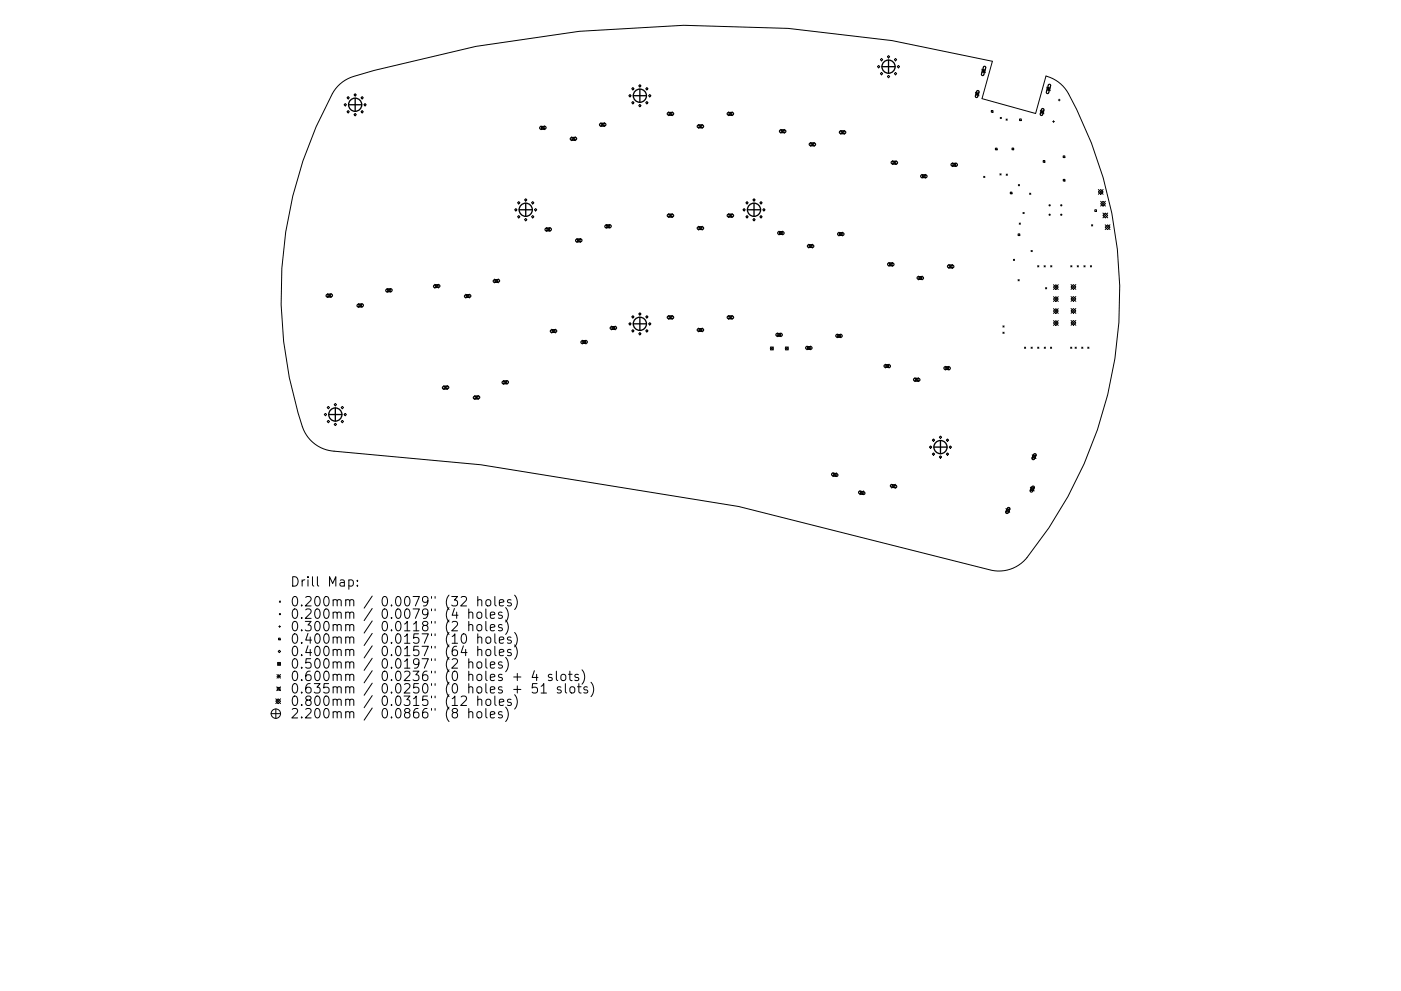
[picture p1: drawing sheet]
<svg xmlns="http://www.w3.org/2000/svg" width="297mm" height="210mm" viewBox="0 0 297 210" stroke-linecap="round" stroke-linejoin="round" font-family="sans-serif">
<defs><g id="words">
<g font-size="2.8">
<text x="61.5" y="124.5">Drill Map:</text>
<text x="61.5" y="128.7">0.200mm / 0.0079&quot; (32 holes)</text>
<text x="61.5" y="131.3">0.200mm / 0.0079&quot; (4 holes)</text>
<text x="61.5" y="133.9">0.300mm / 0.0118&quot; (2 holes)</text>
<text x="61.5" y="136.6">0.400mm / 0.0157&quot; (10 holes)</text>
<text x="61.5" y="139.2">0.400mm / 0.0157&quot; (64 holes)</text>
<text x="61.5" y="141.9">0.500mm / 0.0197&quot; (2 holes)</text>
<text x="61.5" y="144.5">0.600mm / 0.0236&quot; (0 holes + 4 slots)</text>
<text x="61.5" y="147.1">0.635mm / 0.0250&quot; (0 holes + 51 slots)</text>
<text x="61.5" y="149.8">0.800mm / 0.0315&quot; (12 holes)</text>
<text x="61.5" y="152.4">2.200mm / 0.0866&quot; (8 holes)</text>
</g>
</g></defs>
<g fill="none" stroke="#000" stroke-width=".21">
<path d="M71.6 18.3l1.5-1.3 1.2-.6 5-1.5 21.6-5.1 21.9-3.2 22.2-1.2 22.1 .6 22 2.6 21.3 4.4-2.2 7.9 11.4 3.2 2.2-8a7.7 7.7 0 0 1 4.7 3.8 88.7 88.7 0 0 1-9.5 99.2 7.6 7.6 0 0 1-7.4 1.7l-53-13.3-54.7-8.9-31.1-2.9a7.6 7.6 0 0 1-6.7-5.2 88.3 88.3 0 0 1 7.1-71.7zM134.2 18.6l.2 .2-.2 .3-.3-.3zM135.4 18.2l.3-.2 .2 .2-.2 .3zM136.9 18.8l.2-.2 .3 .2-.3 .3zM186 14.1l.3-.2 .2 .2-.2 .3zM186.6 12.7l.3-.3 .3 .3-.3 .2zM186.6 15.6l.3-.2 .3 .2-.3 .3zM188.1 12l.3-.2 .2 .2-.2 .3zM188.1 16.2l.3-.2 .2 .2-.2 .3zM189.6 12.7l.3-.3 .2 .3-.2 .2zM189.6 15.6l.3-.2 .2 .2-.2 .3zM190.5 13.9l.2 .2-.2 .3-.3-.3z"/>
<path d="M206.8 19.6l.8 .7M206.8 19.9h.8M207.2 19.6v.7M207.6 19.6l-.8 .7M208.2 14.7l.7 .7M208.2 15.1h.7M208.5 14.7v.7M208.9 14.7l-.7 .7M221.9 18.5l.8 .7M221.9 18.9h.8M222.3 18.5v.7M222.7 18.5l-.8 .7"/>
<path d="M73 22.2l.2-.2 .3 .2-.3 .3zM73.6 20.7l.2-.2 .3 .2-.3 .3zM73.8 23.5l.3 .2-.3 .3-.2-.3zM75 20.1l.3-.2 .3 .2-.3 .3zM75.3 24.1l.3 .2-.3 .3-.3-.3zM76.5 20.7l.3-.2 .2 .2-.2 .3zM76.8 23.5l.2 .2-.2 .3-.3-.3zM77.1 22.2l.3-.2 .3 .2-.3 .3zM114.7 26.7l.8 .8M114.8 26.8h.6v.6h-.6zM115.5 26.7l-.8 .8M121.2 29l.8 .8"/>
<path d="M121.3 29.2h.6v.5h-.6zM122 29l-.8 .8M127.4 26l.8 .9M127.5 26.2h.6v.5h-.6zM128.2 26l-.8 .9M133.3 20.3l.3-.3 .2 .3-.2 .3zM134.2 21.5l.2 .3-.2 .2-.3-.2zM135.7 22.1l.2 .3-.2 .3-.3-.3zM137.1 21.5l.3 .3-.3 .2-.2-.2zM137.5 20.3l.3-.3 .2 .3-.2 .3zM141.7 23.7l.9 .8M141.9 23.9h.5v.5h-.5z"/>
<path d="M142.6 23.7l-.9 .8M148.1 26.4l.8 .8M148.2 26.5h.6v.6h-.6zM148.9 26.4l-.8 .8M154.4 23.7l.9 .8M154.6 23.9h.5v.5h-.5zM155.3 23.7l-.9 .8M165.5 27.4l.8 .9M165.7 27.6h.5v.5h-.5zM166.3 27.4l-.8 .9M171.8 30.2l.8 .8M172 30.3h.5v.6h-.5z"/>
<path d="M172.6 30.2l-.8 .8M178.2 27.7l.8 .8M178.4 27.8h.5v.6h-.5zM179 27.7l-.8 .8M189.2 34.1l.8 .8M189.3 34.2h.6v.6h-.6zM190 34.1l-.8 .8M195.5 37l.8 .8M195.6 37.1h.6v.6h-.6zM196.3 37l-.8 .8M201.9 34.5l.8 .9M202 34.7h.6v.5h-.6z"/>
<path d="M202.7 34.5l-.8 .9M208.6 37.4l.2 .3M208.8 37.4l-.2 .3M210.2 23.5h.3v.3h-.3zM211 31.4h.4v.4h-.4zM212 36.9l.3 .2M212.1 24.9l.2 .3M212.3 36.9l-.3 .2M212.3 24.9l-.2 .3M213.3 25.3l.3 .2M213.3 36.9l.3 .3M213.6 25.3l-.3 .2"/>
<path d="M213.6 36.9l-.3 .3M214.6 31.4h.3v.4h-.3zM215.9 39.2l.3 .2M216.2 39.2l-.3 .2M216.2 25.2h.3v.4h-.3zM220.6 23.4l.7 .7M220.6 23.8h.7M220.9 23.4v.7M221.2 34.1h.3v.3h-.3zM221.3 23.4l-.7 .7M223.2 25.8h.4M223.4 25.6v.4"/>
<path d="M224.4 21.2h.4M224.6 21v.4M225.4 33.1h.4v.3h-.4zM225.4 38.1h.4v.3h-.4zM104.8 59.2l.8 .8M105 59.3h.5v.6h-.5zM105.6 59.2l-.8 .8M109.4 44.2l.2 .3-.2 .3-.3-.3zM109.7 46l.3-.3 .2 .3-.2 .2zM110 42.8l.2 .2-.2 .3-.3-.3zM111.2 42.4l.3-.2 .2 .2-.2 .3zM111.2 46.6l.3-.3 .2 .3-.2 .3z"/>
<path d="M112.7 46l.2-.3 .3 .3-.3 .2zM112.9 42.8l.3 .2-.3 .3-.2-.3zM113.6 44.2l.2 .3-.2 .3-.3-.3zM115.8 48.3l.8 .8M115.9 48.4h.6v.6h-.6zM116.6 48.3l-.8 .8M122.3 50.6l.8 .8M122.4 50.7h.6v.6h-.6zM123.1 50.6l-.8 .8M128.5 47.6l.8 .8M128.6 47.7h.6v.6h-.6zM129.3 47.6l-.8 .8"/>
<path d="M141.7 45.3l.9 .8M141.9 45.5h.5v.5h-.5zM142.6 45.3l-.9 .8M148.1 48l.8 .8M148.2 48.1h.6v.6h-.6zM148.9 48l-.8 .8M154.4 45.3l.9 .8M154.6 45.5h.5v.5h-.5zM155.3 45.3l-.9 .8M157.5 44.5l.3-.3 .2 .3-.2 .3zM158.1 43l.3-.2 .2 .2-.2 .3zM158.1 46l.3-.3 .2 .3-.2 .2z"/>
<path d="M159.6 42.4l.3-.2 .2 .2-.2 .3zM159.6 46.6l.3-.3 .2 .3-.2 .3zM161.1 43l.2-.2 .3 .2-.3 .3zM161.1 46l.2-.3 .3 .3-.3 .2zM161.7 44.5l.3-.3 .2 .3-.2 .3zM165.2 49l.8 .8M165.3 49.2h.5v.5h-.5zM166 49l-.8 .8M171.5 51.8l.8 .8M171.6 51.9h.6v.6h-.6zM172.3 51.8l-.8 .8M177.9 49.3l.8 .8"/>
<path d="M178 49.4h.5v.5h-.5zM178.7 49.3l-.8 .8M188.5 55.7l.8 .8M188.6 55.8h.5v.6h-.5zM189.3 55.7l-.8 .8M194.7 58.6l.8 .8M194.8 58.7h.6v.6h-.6zM195.5 58.6l-.8 .8M201.2 56.1l.8 .8M201.3 56.2h.5v.6h-.5zM202 56.1l-.8 .8M214.2 40.8h.4v.3h-.4z"/>
<path d="M214.9 55l.2 .3M215.1 55l-.2 .3M215.8 59.3l.3 .3M215.9 49.6h.3v.4h-.3zM216.1 59.3l-.3 .3M216.1 47.3l.3 .3M216.4 47.3l-.3 .3M216.9 45.1l.2 .2M217.1 45.1l-.2 .2M218.3 41l.3 .2M218.6 41l-.3 .2M218.6 53.1l.3 .3"/>
<path d="M218.9 53.1l-.3 .3M220 56.4l.3 .2M220.3 56.4l-.3 .2M221.4 56.4l.2 .2M221.6 56.4l-.2 .2M222.8 56.4l.2 .2M223 56.4l-.2 .2M227 56.4l.3 .2M227.3 56.4l-.3 .2M228.4 56.4l.2 .2M228.6 56.4l-.2 .2M229.8 56.4l.3 .2"/>
<path d="M230.1 56.4l-.3 .2M231.2 56.4l.2 .2M231.4 47.7l.3 .2M231.4 56.4l-.2 .2M231.7 47.7l-.3 .2M232.1 44.5h.4v.4h-.4zM232.9 40.7l.5-.5 .5 .5-.5 .5zM232.9 40.2l1 1M233.4 43.2l.5-.5 .5 .5-.5 .5zM233.4 42.7l1 1M233.8 45.2l1.1 1M233.9 40.2l-1 1"/>
<path d="M234.3 48.2l.5-.5 .5 .5-.5 .5zM234.3 47.7l1 1M234.3 45.2l.6 .5-.6 .5-.5-.5zM234.4 42.7l-1 1M234.9 45.2l-1.1 1M235.3 47.7l-1 1M69.4 62.3l.8 .8M69.5 62.4h.6v.6h-.6zM70.2 62.3l-.8 .8M76 64.4l.8 .8M76.1 64.5h.6v.6h-.6zM76.8 64.4l-.8 .8"/>
<path d="M82.1 61.2l.8 .8M82.2 61.3h.6v.6h-.6zM82.9 61.2l-.8 .8M92.2 60.3l.8 .8M92.3 60.4h.6v.6h-.6zM93 60.3l-.8 .8M98.7 62.4l.9 .8M98.9 62.5h.5v.6h-.5zM99.6 62.4l-.9 .8M117 69.8l.8 .8M117.1 70h.5v.5h-.5zM117.8 69.8l-.8 .8"/>
<path d="M123.4 72.2l.8 .8M123.6 72.3h.5v.6h-.5zM124.2 72.2l-.8 .8M129.6 69.2l.8 .8M129.8 69.3h.5v.6h-.5zM130.4 69.2l-.8 .8M133.6 68.4l.2 .3-.2 .3-.3-.3zM134.2 67l.2 .2-.2 .3-.3-.3zM134.2 69.9l.2 .3-.2 .2-.3-.2zM135.4 70.8l.3-.3 .2 .3-.2 .3zM135.7 66.4l.2 .2-.2 .3-.3-.3zM136.9 70.2l.2-.3 .3 .3-.3 .2z"/>
<path d="M137.1 67l.3 .2-.3 .3-.2-.3zM137.5 68.7l.3-.3 .2 .3-.2 .3zM141.7 66.9l.9 .8M141.9 67.1h.5v.5h-.5zM142.6 66.9l-.9 .8M148.1 69.6l.8 .8M148.2 69.7h.6v.6h-.6zM148.9 69.6l-.8 .8M154.4 66.9l.9 .8M154.6 67.1h.5v.5h-.5zM155.3 66.9l-.9 .8M163.3 73.6l.7 .6"/>
<path d="M164 73.6l-.7 .6M164.8 70.6l.8 .8M164.9 70.7h.6v.6h-.6zM165.6 70.6l-.8 .8M166.5 73.6l.6 .6M167.1 73.6l-.6 .6M171.1 73.4l.8 .8M171.2 73.5h.6v.6h-.6zM171.9 73.4l-.8 .8M177.5 70.9l.8 .8M177.6 71h.6v.5h-.6zM178.3 70.9l-.8 .8"/>
<path d="M187.7 77.3l.8 .8M187.8 77.4h.6v.6h-.6zM188.5 77.3l-.8 .8M200.4 77.7l.8 .8M200.5 77.8h.6v.6h-.6zM201.2 77.7l-.8 .8M212.6 69.1l.3 .3M212.6 70.5l.3 .2M212.9 69.1l-.3 .3M212.9 70.5l-.3 .2M217.2 73.7l.3 .2M217.5 73.7l-.3 .2"/>
<path d="M218.6 73.7l.3 .2M218.9 73.7l-.3 .2M220 73.7l.3 .2M220.3 73.7l-.3 .2M221.4 73.7l.3 .2M221.7 73.7l-.3 .2M221.7 61l.2 .3M221.9 61l-.2 .3M222.7 73.7l.3 .2M223 73.7l-.3 .2M223.4 60.9l.5-.5 .5 .5-.5 .5zM223.4 63.5l.5-.6 .5 .6-.5 .5z"/>
<path d="M223.4 66l.5-.5 .5 .5-.5 .5zM223.4 68.5l.5-.5 .5 .5-.5 .5zM223.4 60.4l1 1M223.4 62.9l1 1.1M223.4 65.5l1 1M223.4 68l1 1M224.4 60.4l-1 1M224.4 62.9l-1 1.1M224.4 65.5l-1 1M224.4 68l-1 1M227 73.7l.2 .2M227.1 60.9l.5-.5 .5 .5-.5 .5z"/>
<path d="M227.1 63.4l.5-.5 .5 .5-.5 .5zM227.1 66l.5-.5 .5 .5-.5 .5zM227.1 68.5l.5-.5 .5 .5-.5 .5zM227.1 60.4l1 1M227.1 62.9l1 1M227.1 65.5l1 1M227.1 68l1 1M227.2 73.7l-.2 .2M227.9 73.7l.3 .2M228.1 60.4l-1 1M228.1 62.9l-1 1M228.1 65.5l-1 1"/>
<path d="M228.1 68l-1 1M228.2 73.7l-.3 .2M229.3 73.7l.3 .2M229.6 73.7l-.3 .2M230.6 73.7l.3 .2M230.9 73.7l-.3 .2M68.7 87.9l.3-.2 .3 .2-.3 .3zM69.6 86.2l.3 .3-.3 .2-.2-.2zM69.6 89.2l.3 .2-.3 .3-.2-.3zM70.8 85.9l.3-.3 .2 .3-.2 .2zM71.1 89.8l.2 .2-.2 .3-.3-.3zM72.6 86.2l.2 .3-.2 .2-.3-.2z"/>
<path d="M72.6 89.2l.2 .2-.2 .3-.3-.3zM72.9 87.9l.3-.2 .2 .2-.2 .3zM94.1 81.8l.8 .8M94.2 81.9h.6v.6h-.6zM94.9 81.8l-.8 .8M100.6 83.9l.8 .8M100.7 84h.6v.6h-.6zM101.4 83.9l-.8 .8M106.7 80.7l.8 .8M106.8 80.8h.6v.6h-.6zM107.5 80.7l-.8 .8M194 80.2l.8 .8"/>
<path d="M194.1 80.3h.6v.5h-.6zM194.8 80.2l-.8 .8M197.3 94.6l.3 .3-.3 .2-.3-.2zM197.7 93.4l.2-.3 .3 .3-.3 .2zM197.9 96.1l.3 .2-.3 .3-.2-.3zM199.1 92.8l.3-.3 .3 .3-.3 .2zM199.4 96.7l.3 .3-.3 .2-.3-.2zM200.6 93.4l.3-.3 .2 .3-.2 .2zM200.9 96.1l.2 .2-.2 .3-.3-.3zM201.2 94.9l.3-.3 .2 .3-.2 .2zM218.8 96.5l.8 .8M219 96.6h.5v.6h-.5z"/>
<path d="M219.6 96.5l-.8 .8M176.6 100.3l.8 .8M176.7 100.4h.6v.6h-.6zM177.4 100.3l-.8 .8M182.3 104.2l.8 .8M182.4 104.3h.6v.5h-.6zM183.1 104.2l-.8 .8M189 102.7l.9 .9M189.2 102.9h.5v.5h-.5zM189.9 102.7l-.9 .9M213.3 107.9l.8 .8M213.4 108h.6v.6h-.6z"/>
<path d="M214.1 107.9l-.8 .8M218.5 103.4l.8 .8M218.6 103.5h.5v.6h-.5zM219.3 103.4l-.8 .8M59 135.4h.4v.4h-.4zM59.1 132.9h.4M59.2 138l.3 .2-.3 .3-.2-.3zM59.2 127.5l.3 .3M59.3 132.7v.4M59.5 127.5l-.3 .3M74 123.1l.5-.1 .4 .4v.6l-.2 .3h-.7M75.8 124.2v.2"/>
<path d="M75.8 123.1v.2M97.8 126.7l.3-.1 .6 .1a.54 .54 0 0 1 .1 .7l-1.1 1.2h1.2M98 134.7l.4-.2a1.25 1.25 0 0 1 0 2l-.3-.1-.2-.3-.1-.9zM98.2 137l-.4 1.5h1.2M99.4 130.1a.5 .5 0 0 1 .8 0v1.1M99.4 132.7a.5 .5 0 0 1 .8 .1v1M99.4 129.2v2M99.4 131.8v2M99.4 139.8v2M101.2 130.1a.54 .54 0 0 1 .5-.2 .54 .54 0 0 1 .5 .3v.6a.54 .54 0 0 1-.6 .4 .54 .54 0 0 1-.5-.4zM101.2 132.7a.54 .54 0 0 1 .5-.2 .54 .54 0 0 1 .5 .4v.6a.54 .54 0 0 1-.6 .4 .54 .54 0 0 1-.5-.4zM101.3 127.4l.3-.2 .5 .1 .1 1.3"/>
<path d="M101.3 135.3a.5 .5 0 0 1 .9 .1v1.1M101.3 138a.5 .5 0 0 1 .9 .1v1M101.3 126.6v2M101.3 134.5v2M101.3 137.1v2M103 129.2v1.7l.3 .3M103 131.8v1.8l.3 .2M103 139.8v1.7l.3 .3M103.2 127.3l.2-.1a.54 .54 0 0 1 .7 .4v.6a.54 .54 0 0 1-.6 .4 .54 .54 0 0 1-.5-.4v-.6zM103.2 135.2a.54 .54 0 0 1 .9 .3v.6a.54 .54 0 0 1-.6 .4 .54 .54 0 0 1-.5-.4v-.6zM103.2 137.9a.54 .54 0 0 1 .9 .3v.5a.54 .54 0 0 1-.6 .4 .54 .54 0 0 1-.5-.4v-.5zM104 130.5l.9-.2-.1-.3-.6-.1-.2 .2 .1 1h.7"/>
<path d="M104 133.2l.9-.2-.1-.4-.6-.1-.2 .3 .1 .9h.7M104.9 126.6v1.7l.3 .3M104.9 134.5v1.7l.3 .3M104.9 137.1v1.7l.3 .3M105.9 127.9l.9-.2-.1-.4-.5-.1-.3 .3 .1 1h.7M105.9 135.8l.9-.2-.1-.4-.5-.1-.3 .3 .1 1h.7M105.9 138.5l.9-.2-.1-.4-.5-.1-.3 .3 .1 .9h.7M106.4 130l-.4-.1-.3 .2 .1 .3 .6 .2v.5h-.7M106.4 132.6l-.4-.1-.3 .3 .1 .3 .6 .2v.4h-.7M107.2 128.9a2.29 2.29 0 0 1 0 3.1M107.2 131.6a2.29 2.29 0 0 1 0 3M107.2 139.5a2.29 2.29 0 0 1 0 3"/>
<path d="M108.3 127.3l-.4-.1-.3 .3 .1 .3 .6 .2v.5h-.7M108.3 135.2l-.4-.1-.3 .3 .1 .3 .6 .2v.5h-.7M108.3 137.9l-.4-.1-.3 .3 .1 .3 .6 .1v.5h-.7M109.1 126.3a2.29 2.29 0 0 1 0 3M109.1 134.2a2.29 2.29 0 0 1 0 3M109.1 136.8a2.29 2.29 0 0 1 0 3.1M57.5 151.4h2M58.5 148.8l.5-.5 .5 .5-.5 .5zM58.5 148.3l1 1M58.5 150.4v2M58.7 145.7l.8 .8M58.7 143.1l.8 .8"/>
<path d="M58.7 143.5h.8M58.8 145.8h.6v.6h-.6zM58.8 140.5l.7 .7M59.1 143.1v.8M59.5 140.5l-.7 .7M59.5 143.1l-.8 .8M59.5 145.7l-.8 .8M59.5 148.3l-1 1M97.8 147.9l.3-.2 .6 .1a.54 .54 0 0 1 .1 .7l-1.1 1.2h1.2M99.4 140.6a.5 .5 0 0 1 .8 .1v1.1M99.4 151.2a.5 .5 0 0 1 .8 .1v1M99.4 150.3v2"/>
<path d="M101.2 140.6a.54 .54 0 0 1 .5-.2 .54 .54 0 0 1 .5 .4l-.1 .8a.54 .54 0 0 1-.6 .2 .54 .54 0 0 1-.4-.4zM101.3 148.5a.5 .5 0 0 1 .9 .1v1.1M101.3 151.1a.54 .54 0 0 1 .9 .3v.5a.54 .54 0 0 1-.6 .4 .54 .54 0 0 1-.5-.4v-.5zM101.3 147.7v2M103 150.3v1.7l.3 .3M103.2 148.4a.54 .54 0 0 1 .9 .3v.6a.54 .54 0 0 1-.6 .4 .54 .54 0 0 1-.5-.4v-.6zM104 141.1l.9-.2-.1-.4-.6-.1-.2 .3 .1 1h.7M104 151.7l.9-.2-.1-.4-.6-.1-.2 .3 .1 .9h.7M104.9 147.7v1.7l.3 .3M105.9 149l.9-.2-.1-.4-.5-.1-.3 .3 .1 1h.7M106.4 140.5l-.4-.1-.3 .3 .1 .3 .6 .2v.5h-.7M106.4 151.1l-.4-.1-.3 .3 .1 .3 .6 .1v.5h-.7"/>
<path d="M107.2 150a2.29 2.29 0 0 1 0 3.1M108.3 148.4l-.4-.1-.3 .3 .1 .3 .6 .2v.5h-.7M108.9 143.6h1.5M108.9 146.3h1.5M109.1 147.4a2.29 2.29 0 0 1 0 3M109.7 142.9v1.5M113.3 142.3l-.5 1.4h1.3M113.8 143.1v1.3M113.9 145h-1l-.1 1 .3-.2 .7 .1 .2 .3-.1 .6-.3 .2h-.5l-.3-.2M114.7 145.6l.6-.6v2M114.7 147h1.2M117 143.2l-.5-.1-.3 .2 .1 .3 .7 .2v.5h-.8"/>
<path d="M118 142.4v1.7l.2 .3M118.9 145.8l-.5-.1-.2 .3v.3l.7 .2v.4h-.7M119 143.3a.54 .54 0 0 1 .5-.2 .54 .54 0 0 1 .5 .3l-.1 .8a.54 .54 0 0 1-.6 .2 .54 .54 0 0 1-.4-.4zM119.9 145v1.8l.3 .2M120.5 143.1h.8M120.8 142.4v1.7l.1 .2 .4 .1M120.9 145.9l.3-.2 .6 .2 .1 .8-.2 .2-.5 .1-.3-.2zM122.4 145.7h.8M122.6 143.2l-.4-.1-.3 .2 .1 .3 .6 .2v.5h-.7M122.7 145v1.8l.1 .1 .4 .1M123.4 142.1a2.29 2.29 0 0 1 0 3.1M124.5 145.8l-.4-.1-.3 .3 .1 .3 .6 .2v.4h-.7"/>
<path d="M125.3 144.8a2.29 2.29 0 0 1 0 3"/>
<circle cx="222.5" cy="45.6" r=".13"/>
<circle cx="222.5" cy="43.6" r=".13"/>
<circle cx="225" cy="45.6" r=".13"/>
<circle cx="225" cy="43.6" r=".13"/>
<circle cx="163.7" cy="73.9" r=".32"/>
<circle cx="166.8" cy="73.9" r=".32"/>
<circle cx="59.4" cy="130.3" r=".13"/>
<circle cx="58.5" cy="151.4" r="1"/>
<circle cx="59.2" cy="140.9" r=".32"/>
</g>
<g fill="none" stroke="#000" stroke-width=".25">
<path d="M207.1 19.3l.3-.1 .2 .3-.3 1-.3 .2-.2-.3zM208.6 14.1h.3l.1 .2-.4 1.6-.3 .1-.2-.2zM222.3 18l.3-.1 .2 .3-.5 1.5-.2 .2-.3-.3zM114.5 26.9l1.1-.1 .2 .4-.2 .2h-1l-.2-.2zM121 29.3l1-.1 .3 .3-.3 .2h-.9l-.2-.1zM127.2 26.3l1-.1 .3 .3-.3 .2h-.9l-.2-.1zM141.6 23.9h1l.2 .3-.2 .2h-.9l-.2-.2zM147.9 26.6l1.1-.1 .2 .4-.2 .2h-1l-.2-.2zM154.3 23.9h1l.2 .3-.2 .2h-.9l-.2-.2zM165.3 27.6h1.1l.2 .3-.2 .2h-.9l-.2-.2zM171.6 30.4h1.1l.2 .3-.2 .2h-.9l-.2-.2zM178 27.9l1.1-.1 .2 .3-.2 .3-.9-.1-.2-.2z"/>
<path d="M189 34.3h1.1l.2 .3-.2 .2h-.9l-.2-.2zM195.3 37.2l1-.1 .2 .4-.2 .2h-.9l-.2-.2zM201.7 34.8l1.1-.1 .2 .3-.2 .2h-.9l-.3-.2zM220.9 23.1l.3-.1 .1 .3-.3 1.1-.2 .1-.2-.3zM104.6 59.4l1.1-.1 .2 .3-.2 .2-.9 .1-.2-.2zM115.6 48.5l1.1-.1 .2 .3-.2 .2-.9 .1-.2-.2zM122.1 50.8l1-.1 .3 .3-.2 .3h-.9l-.2-.2zM128.3 47.8l1.1-.1 .2 .4-.2 .2h-.9l-.3-.2zM141.6 45.5h1l.2 .3-.2 .2h-.9l-.2-.2zM147.9 48.2l1.1-.1 .2 .4-.2 .2h-1l-.2-.2zM154.3 45.5h1l.2 .3-.2 .2h-.9l-.2-.2zM165 49.2h1l.2 .3-.2 .2h-.9l-.2-.2z"/>
<path d="M171.3 52h1l.2 .3-.2 .2h-.9l-.2-.2zM177.7 49.5l1-.1 .2 .3-.2 .2h-.9l-.2-.2zM188.3 55.9l1-.1 .2 .4-.2 .2-.9-.1-.2-.1zM194.5 58.8l1.1-.1 .2 .3-.2 .3-.9-.1-.2-.2zM201 56.3h1l.2 .3-.2 .2h-.9l-.2-.2zM69.2 62.5l1-.1 .3 .3-.2 .2-.9 .1-.3-.2zM75.8 64.7l1-.2 .2 .3-.2 .2-.9 .1-.2-.2zM81.9 61.4l1-.1 .2 .3-.2 .2-.9 .1-.2-.2zM92 60.6l1-.2 .3 .3-.2 .2-.9 .1-.3-.2zM98.6 62.7l1-.2 .2 .3-.2 .3h-.9l-.2-.2zM116.8 70.1l1-.1 .2 .3-.2 .2h-.9l-.2-.1zM123.3 72.4l1-.1 .2 .3-.2 .2-.9 .1-.2-.2z"/>
<path d="M129.5 69.4l1-.1 .2 .3-.2 .2-.9 .1-.2-.2zM141.6 67.1h1l.2 .3-.2 .2h-.9l-.2-.2zM147.9 69.8l1.1-.1 .2 .4-.2 .2h-1l-.2-.2zM154.3 67.1h1l.2 .3-.2 .2h-.9l-.2-.2zM164.6 70.8h1l.3 .3-.3 .2h-.9l-.2-.2zM170.9 73.6l1-.1 .3 .4-.3 .2h-.9l-.2-.2zM177.3 71.1l1-.1 .3 .3-.3 .2h-.9l-.2-.2zM187.5 77.5l1.1-.1 .2 .3-.2 .3-1-.1-.2-.2zM200.2 77.9h1.1l.2 .3-.3 .2h-.9l-.2-.2zM93.9 82.1l1-.2 .2 .3-.2 .3h-.9l-.2-.1zM100.4 84.2l1.1-.2 .2 .3-.2 .3h-.9l-.2-.1zM106.5 81l1.1-.2 .2 .3-.2 .3h-.9l-.2-.1z"/>
<path d="M193.8 80.3h1l.2 .3-.2 .2h-.9l-.2-.2zM219.2 96.3h.3l.2 .3-.4 .8-.3 .1-.2-.3zM176.4 100.4l1.1 .1 .1 .4-.2 .2-.9-.2-.2-.2zM182.1 104.3l1.1 .1 .2 .3-.3 .2-.9-.2-.2-.2zM188.9 102.9l1 .1 .2 .3-.3 .2-.8-.2-.2-.2zM213.7 107.7h.3l.1 .3-.4 .8-.3 .1-.2-.3zM218.8 103.2h.4l.1 .3-.4 .8-.3 .1-.2-.3z"/>
</g>
<g fill="none" stroke="#000" stroke-width=".28">
<path d="M135.7 18.9v2.8M187 14.1h2.8M188.4 12.7v2.8M73.9 22.2h2.8M75.3 20.8v2.8M134.3 20.3h2.8M110.1 44.5h2.8M111.5 43.1v2.8M158.5 44.5h2.8M159.9 43.1v2.8M134.3 68.7h2.8M135.7 67.3v2.8"/>
<path d="M69.7 87.9h2.8M71.1 86.6v2.7M198 94.9h2.8M199.4 93.5v2.8"/>
<circle cx="188.4" cy="14.1" r="1.4"/>
<circle cx="75.3" cy="22.2" r="1.4"/>
<circle cx="135.7" cy="20.3" r="1.4"/>
<circle cx="111.5" cy="44.5" r="1.4"/>
<circle cx="159.9" cy="44.5" r="1.4"/>
<circle cx="135.7" cy="68.7" r="1.4"/>
<circle cx="71.1" cy="87.9" r="1.4"/>
<circle cx="199.4" cy="94.9" r="1.4"/>
</g>
<use href="#words"/>
</svg>
